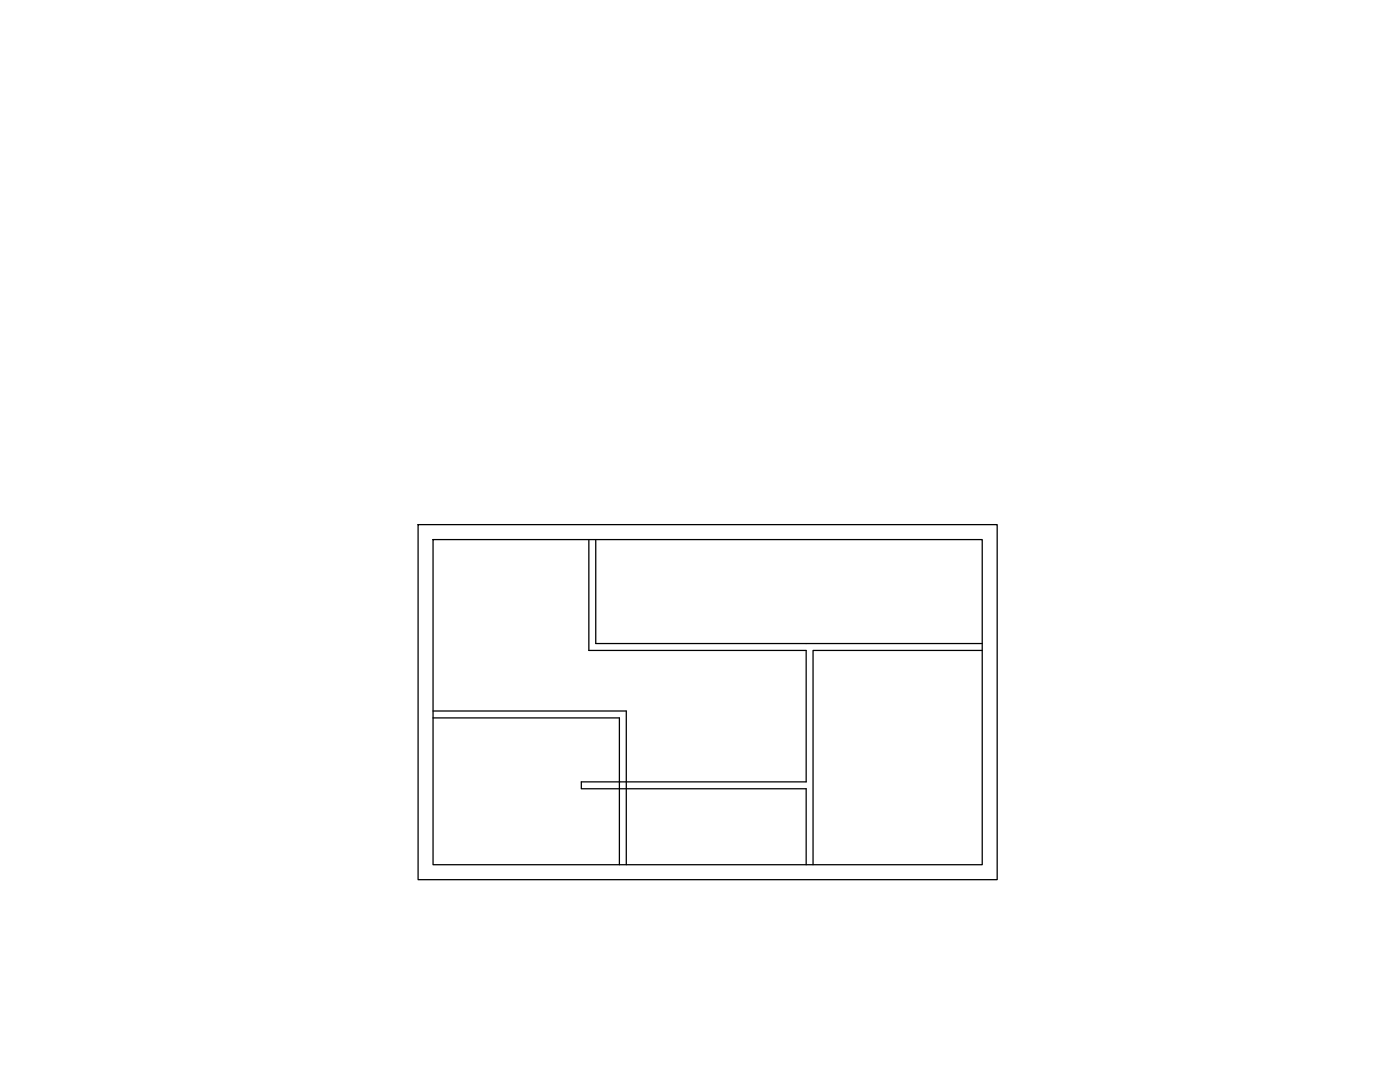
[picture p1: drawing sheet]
<svg xmlns="http://www.w3.org/2000/svg" width="279mm" height="216mm" viewBox="0 0 279 216" stroke-linecap="round" stroke-linejoin="round" font-family="sans-serif">
<!-- layer: 0 -->
<path d="M83.4 104.7h115.6v70.8h-115.6zM86.4 107.7h109.6v64.8h-109.6zM117.5 107.7v22.1h43.4v26.2h-44.9v1.4h44.9v15.1M118.9 107.7v20.7h77.1M196 129.8h-33.7v42.7M86.4 141.9h38.6v30.6M86.4 143.2h37.2v29.3" fill="none" stroke="#000" stroke-width=".25"/>
</svg>
